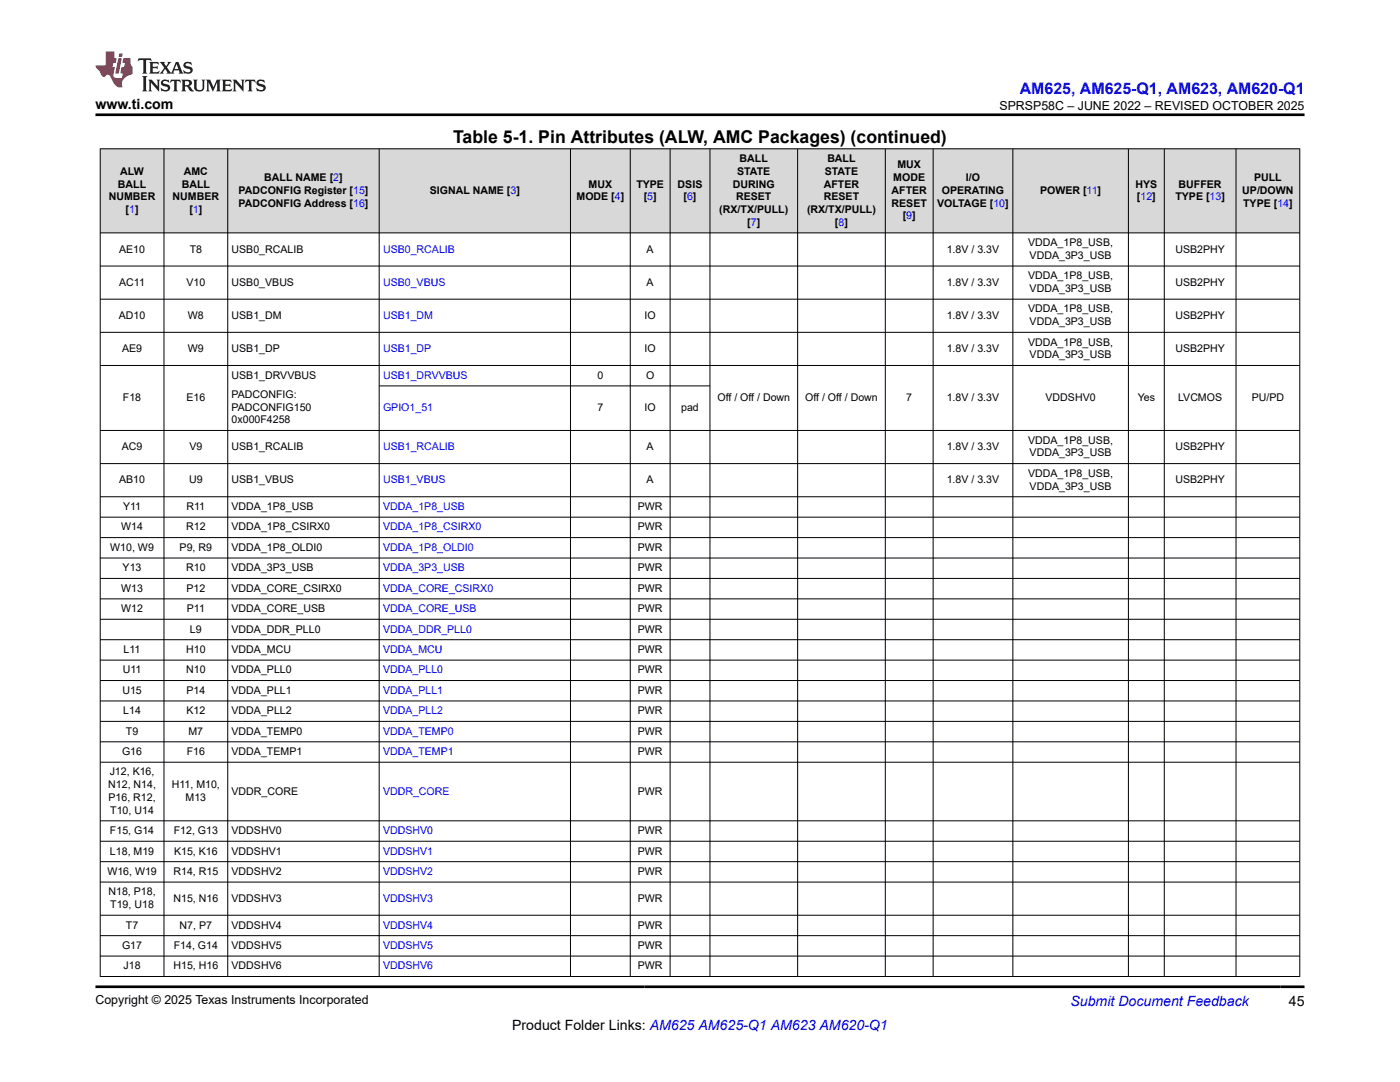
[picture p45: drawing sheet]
<svg xmlns="http://www.w3.org/2000/svg" width="279mm" height="216mm" viewBox="0 0 279 216" stroke-linecap="round" stroke-linejoin="round" font-family="sans-serif">
<defs><g id="words">
<text font-size="3.5" x="90.4" y="28.5">Table 5-1. Pin Attributes (ALW, AMC Packages) (continued)</text>
<text font-size="3.2" fill="#00f" x="203.5" y="18.7">AM625, AM625-Q1, AM623, AM620-Q1</text>
<g font-size="2.8">
<text x="19" y="21.8">www.ti.com</text>
<text x="257.2" y="200.7">45</text>
<text x="102.2" y="205.5">Product Folder Links: AM625 AM625-Q1 AM623 AM620-Q1</text>
</g>
<text font-size="2.8" fill="#00f" x="213.6" y="200.7">Submit Document Feedback</text>
<g font-size="2.5">
<text x="199.5" y="21.9">SPRSP58C – JUNE 2022 – REVISED OCTOBER 2025</text>
<text x="19" y="200.4">Copyright © 2025 Texas Instruments Incorporated</text>
</g>
<g font-size="2.1">
<text x="24" y="34.9">ALW</text>
<text x="36.7" y="34.9">AMC</text>
<text x="147.1" y="34.9">STATE</text>
<text x="147.6" y="32.3">BALL</text>
<text x="164.6" y="34.9">STATE</text>
<text x="165.1" y="32.3">BALL</text>
<text x="179.1" y="33.6">MUX</text>
<text x="21.7" y="40">NUMBER</text>
<text x="23.5" y="37.4">BALL</text>
<text x="34.4" y="40">NUMBER</text>
<text x="36.3" y="37.4">BALL</text>
<text x="47.6" y="38.7">PADCONFIG Register [15]</text>
<text x="47.6" y="41.2">PADCONFIG Address [16]</text>
<text x="52.7" y="36.2">BALL NAME [2]</text>
<text x="85.8" y="38.7">SIGNAL NAME [3]</text>
<text x="115.1" y="40">MODE [4]</text>
<text x="117.5" y="37.4">MUX</text>
<text x="127" y="37.4">TYPE</text>
<text x="128.5" y="40">[5]</text>
<text x="135.2" y="37.4">DSIS</text>
<text x="136.4" y="40">[6]</text>
<text x="146.3" y="37.4">DURING</text>
<text x="146.9" y="40">RESET</text>
<text x="164.4" y="40">RESET</text>
<text x="164.4" y="37.4">AFTER</text>
<text x="177.9" y="41.2">RESET</text>
<text x="177.9" y="38.7">AFTER</text>
<text x="178.3" y="36.2">MODE</text>
<text x="187" y="41.2">VOLTAGE [10]</text>
<text x="188" y="38.7">OPERATING</text>
<text x="192.8" y="36.2">I/O</text>
<text x="207.6" y="38.7">POWER [11]</text>
<text x="226.6" y="37.4">HYS</text>
<text x="226.9" y="40">[12]</text>
<text x="234.6" y="40">TYPE [13]</text>
<text x="235.2" y="37.4">BUFFER</text>
<text x="247.9" y="38.7">UP/DOWN</text>
<text x="248.1" y="41.2">TYPE [14]</text>
<text x="250.3" y="36.2">PULL</text>
<text x="25.1" y="42.5">[1]</text>
<text x="37.8" y="42.5">[1]</text>
<text x="143.6" y="42.5">(RX/TX/PULL)</text>
<text x="149.1" y="45">[7]</text>
<text x="161.1" y="42.5">(RX/TX/PULL)</text>
<text x="166.6" y="45">[8]</text>
<text x="180.2" y="43.8">[9]</text>
<text x="23.8" y="50.4">AE10</text>
<text x="37.9" y="50.4">T8</text>
<text x="46.2" y="50.4">USB0_RCALIB</text>
<text x="129.1" y="50.4">A</text>
<text x="188.9" y="50.4">1.8V / 3.3V</text>
<text x="205.2" y="49.1">VDDA_1P8_USB,</text>
<text x="205.5" y="51.7">VDDA_3P3_USB</text>
<text x="234.6" y="50.4">USB2PHY</text>
<text x="23.8" y="57">AC11</text>
<text x="37.2" y="57">V10</text>
<text x="46.2" y="57">USB0_VBUS</text>
<text x="129.1" y="57">A</text>
<text x="188.9" y="57">1.8V / 3.3V</text>
<text x="205.2" y="55.7">VDDA_1P8_USB,</text>
<text x="205.5" y="58.3">VDDA_3P3_USB</text>
<text x="234.6" y="57">USB2PHY</text>
<text x="23.7" y="63.6">AD10</text>
<text x="37.5" y="63.6">W8</text>
<text x="46.2" y="63.6">USB1_DM</text>
<text x="128.6" y="63.6">IO</text>
<text x="188.9" y="63.6">1.8V / 3.3V</text>
<text x="205.2" y="62.3">VDDA_1P8_USB,</text>
<text x="205.5" y="64.9">VDDA_3P3_USB</text>
<text x="234.6" y="63.6">USB2PHY</text>
<text x="24.4" y="70.2">AE9</text>
<text x="37.5" y="70.2">W9</text>
<text x="46.2" y="70.2">USB1_DP</text>
<text x="128.6" y="70.2">IO</text>
<text x="188.9" y="70.2">1.8V / 3.3V</text>
<text x="205.2" y="69">VDDA_1P8_USB,</text>
<text x="205.5" y="71.5">VDDA_3P3_USB</text>
<text x="234.6" y="70.2">USB2PHY</text>
<text x="46.2" y="75.6">USB1_DRVVBUS</text>
<text x="119.2" y="75.6">0</text>
<text x="128.9" y="75.6">O</text>
<text x="24.5" y="80">F18</text>
<text x="37.2" y="80">E16</text>
<text x="46.2" y="79.4">PADCONFIG:</text>
<text x="46.2" y="81.9">PADCONFIG150</text>
<text x="119.2" y="82.1">7</text>
<text x="128.6" y="82.1">IO</text>
<text x="135.9" y="82.1">pad</text>
<text x="143.2" y="80">Off / Off / Down</text>
<text x="160.7" y="80">Off / Off / Down</text>
<text x="180.9" y="80">7</text>
<text x="188.9" y="80">1.8V / 3.3V</text>
<text x="208.7" y="80">VDDSHV0</text>
<text x="227.1" y="80">Yes</text>
<text x="235.1" y="80">LVCMOS</text>
<text x="249.8" y="80">PU/PD</text>
<text x="24.3" y="89.8">AC9</text>
<text x="37.8" y="89.8">V9</text>
<text x="46.2" y="84.5">0x000F4258</text>
<text x="46.2" y="89.8">USB1_RCALIB</text>
<text x="129.1" y="89.8">A</text>
<text x="188.9" y="89.8">1.8V / 3.3V</text>
<text x="205.2" y="88.5">VDDA_1P8_USB,</text>
<text x="234.6" y="89.8">USB2PHY</text>
<text x="205.2" y="95.2">VDDA_1P8_USB,</text>
<text x="205.5" y="91.1">VDDA_3P3_USB</text>
<text x="23.8" y="96.4">AB10</text>
<text x="24.6" y="101.8">Y11</text>
<text x="37.2" y="101.8">R11</text>
<text x="37.7" y="96.4">U9</text>
<text x="46.2" y="96.4">USB1_VBUS</text>
<text x="46.2" y="101.8">VDDA_1P8_USB</text>
<text x="127.3" y="101.8">PWR</text>
<text x="129.1" y="96.4">A</text>
<text x="188.9" y="96.4">1.8V / 3.3V</text>
<text x="205.5" y="97.7">VDDA_3P3_USB</text>
<text x="234.6" y="96.4">USB2PHY</text>
<text x="24.2" y="105.8">W14</text>
<text x="37.1" y="105.8">R12</text>
<text x="46.2" y="105.8">VDDA_1P8_CSIRX0</text>
<text x="127.3" y="105.8">PWR</text>
<text x="22" y="109.9">W10, W9</text>
<text x="24.5" y="114">Y13</text>
<text x="35.9" y="109.9">P9, R9</text>
<text x="37.1" y="114">R10</text>
<text x="46.2" y="109.9">VDDA_1P8_OLDI0</text>
<text x="46.2" y="114">VDDA_3P3_USB</text>
<text x="127.3" y="109.9">PWR</text>
<text x="127.3" y="114">PWR</text>
<text x="24.2" y="118.1">W13</text>
<text x="37.2" y="118.1">P12</text>
<text x="46.2" y="118.1">VDDA_CORE_CSIRX0</text>
<text x="127.3" y="118.1">PWR</text>
<text x="24.2" y="122.1">W12</text>
<text x="37.3" y="122.1">P11</text>
<text x="46.2" y="122.1">VDDA_CORE_USB</text>
<text x="127.3" y="122.1">PWR</text>
<text x="24.7" y="130.3">L11</text>
<text x="37.1" y="130.3">H10</text>
<text x="37.9" y="126.2">L9</text>
<text x="46.2" y="126.2">VDDA_DDR_PLL0</text>
<text x="46.2" y="130.3">VDDA_MCU</text>
<text x="127.3" y="126.2">PWR</text>
<text x="127.3" y="130.3">PWR</text>
<text x="24.5" y="134.4">U11</text>
<text x="37.1" y="134.4">N10</text>
<text x="46.2" y="134.4">VDDA_PLL0</text>
<text x="127.3" y="134.4">PWR</text>
<text x="24.4" y="138.4">U15</text>
<text x="24.6" y="142.5">L14</text>
<text x="37.2" y="138.4">P14</text>
<text x="37.2" y="142.5">K12</text>
<text x="46.2" y="138.4">VDDA_PLL1</text>
<text x="46.2" y="142.5">VDDA_PLL2</text>
<text x="127.3" y="138.4">PWR</text>
<text x="127.3" y="142.5">PWR</text>
<text x="25.1" y="146.6">T9</text>
<text x="37.6" y="146.6">M7</text>
<text x="46.2" y="146.6">VDDA_TEMP0</text>
<text x="127.3" y="146.6">PWR</text>
<text x="21.9" y="154.7">J12, K16,</text>
<text x="24.4" y="150.7">G16</text>
<text x="37.3" y="150.7">F16</text>
<text x="46.2" y="150.7">VDDA_TEMP1</text>
<text x="127.3" y="150.7">PWR</text>
<text x="21.6" y="157.3">N12, N14,</text>
<text x="21.7" y="159.8">P16, R12,</text>
<text x="34.3" y="157.3">H11, M10,</text>
<text x="37" y="159.8">M13</text>
<text x="46.2" y="158.5">VDDR_CORE</text>
<text x="127.3" y="158.5">PWR</text>
<text x="21.9" y="166.4">F15, G14</text>
<text x="22" y="162.4">T10, U14</text>
<text x="34.7" y="166.4">F12, G13</text>
<text x="46.2" y="166.4">VDDSHV0</text>
<text x="127.3" y="166.4">PWR</text>
<text x="21.9" y="170.5">L18, M19</text>
<text x="34.7" y="170.5">K15, K16</text>
<text x="46.2" y="170.5">VDDSHV1</text>
<text x="127.3" y="170.5">PWR</text>
<text x="21.4" y="174.6">W16, W19</text>
<text x="21.7" y="178.7">N18, P18,</text>
<text x="34.6" y="174.6">R14, R15</text>
<text x="34.6" y="179.9">N15, N16</text>
<text x="46.2" y="174.6">VDDSHV2</text>
<text x="46.2" y="179.9">VDDSHV3</text>
<text x="127.3" y="174.6">PWR</text>
<text x="127.3" y="179.9">PWR</text>
<text x="22" y="181.2">T19, U18</text>
<text x="25.1" y="185.3">T7</text>
<text x="35.9" y="185.3">N7, P7</text>
<text x="46.2" y="185.3">VDDSHV4</text>
<text x="127.3" y="185.3">PWR</text>
<text x="24.4" y="189.3">G17</text>
<text x="34.7" y="189.3">F14, G14</text>
<text x="46.2" y="189.3">VDDSHV5</text>
<text x="127.3" y="189.3">PWR</text>
<text x="24.7" y="193.4">J18</text>
<text x="34.6" y="193.4">H15, H16</text>
<text x="46.2" y="193.4">VDDSHV6</text>
<text x="127.3" y="193.4">PWR</text>
</g>
<g font-size="2.1" fill="#00f">
<text x="76.4" y="50.4">USB0_RCALIB</text>
<text x="76.4" y="57">USB0_VBUS</text>
<text x="76.4" y="63.6">USB1_DM</text>
<text x="76.4" y="70.2">USB1_DP</text>
<text x="76.4" y="75.6">USB1_DRVVBUS</text>
<text x="76.4" y="82.1">GPIO1_51</text>
<text x="76.4" y="89.8">USB1_RCALIB</text>
<text x="76.4" y="96.4">USB1_VBUS</text>
<text x="76.4" y="101.8">VDDA_1P8_USB</text>
<text x="76.4" y="105.8">VDDA_1P8_CSIRX0</text>
<text x="76.4" y="109.9">VDDA_1P8_OLDI0</text>
<text x="76.4" y="114">VDDA_3P3_USB</text>
<text x="76.4" y="118.1">VDDA_CORE_CSIRX0</text>
<text x="76.4" y="122.1">VDDA_CORE_USB</text>
<text x="76.4" y="126.2">VDDA_DDR_PLL0</text>
<text x="76.4" y="130.3">VDDA_MCU</text>
<text x="76.4" y="134.4">VDDA_PLL0</text>
<text x="76.4" y="138.4">VDDA_PLL1</text>
<text x="76.4" y="142.5">VDDA_PLL2</text>
<text x="76.4" y="146.6">VDDA_TEMP0</text>
<text x="76.4" y="150.7">VDDA_TEMP1</text>
<text x="76.4" y="158.5">VDDR_CORE</text>
<text x="76.4" y="166.4">VDDSHV0</text>
<text x="76.4" y="170.5">VDDSHV1</text>
<text x="76.4" y="174.6">VDDSHV2</text>
<text x="76.4" y="179.9">VDDSHV3</text>
<text x="76.4" y="185.3">VDDSHV4</text>
<text x="76.4" y="189.3">VDDSHV5</text>
<text x="76.4" y="193.4">VDDSHV6</text>
</g>
</g></defs>
<g fill="#d8d8d8">
<path d="M20 29.7h239.4v16.8h-239.4z" fill-rule="evenodd"/>
<path d="M20.1 29.8h12.6v16.6h-12.6z" fill-rule="evenodd"/>
<path d="M32.8 29.8h12.6v16.6h-12.6z" fill-rule="evenodd"/>
<path d="M45.5 29.8h30.1v16.6h-30.1z" fill-rule="evenodd"/>
<path d="M75.7 29.8h38.1v16.6h-38.1z" fill-rule="evenodd"/>
<path d="M113.9 29.8h11.8v16.6h-11.8z" fill-rule="evenodd"/>
<path d="M125.8 29.8h7.9v16.6h-7.9z" fill-rule="evenodd"/>
<path d="M133.8 29.8h7.8v16.6h-7.8z" fill-rule="evenodd"/>
<path d="M141.7 29.8h17.4v16.6h-17.4z" fill-rule="evenodd"/>
<path d="M159.2 29.8h17.4v16.6h-17.4z" fill-rule="evenodd"/>
<path d="M176.7 29.8h9.5v16.6h-9.5z" fill-rule="evenodd"/>
<path d="M186.3 29.8h15.8v16.6h-15.8z" fill-rule="evenodd"/>
<path d="M202.2 29.8h22.9v16.6h-22.9z" fill-rule="evenodd"/>
<path d="M225.3 29.8h7v16.6h-7z" fill-rule="evenodd"/>
<path d="M232.4 29.8h14.2v16.6h-14.2z" fill-rule="evenodd"/>
<path d="M246.7 29.8h12.6v16.6h-12.6z" fill-rule="evenodd"/>
</g>
<g fill="none" stroke="#000" stroke-width=".2">
<path d="M19.9 29.7h239.6M20 29.6v165.3M32.7 29.6v165.3M45.5 29.6v165.3M75.7 29.6v165.3M113.9 29.6v165.3M125.8 29.6v165.3M133.7 29.6v165.3M141.7 29.6v165.3M159.2 29.6v165.3M176.7 29.6v165.3M186.2 29.6v165.3"/>
<path d="M202.1 29.6v165.3M225.2 29.6v165.3M232.4 29.6v165.3M246.7 29.6v165.3M259.4 29.6v165.3M19.9 46.5h239.6M19.9 53.1h239.6M19.9 59.7h239.6M19.9 66.3h239.6M19.9 72.9h239.6M75.7 77h66M19.9 85.9h239.6"/>
<path d="M19.9 92.5h239.6M19.9 99.1h239.6M19.9 103.2h239.6M19.9 107.3h239.6M19.9 111.3h239.6M19.9 115.4h239.6M19.9 119.5h239.6M19.9 123.6h239.6M19.9 127.6h239.6M19.9 131.7h239.6M19.9 135.8h239.6M19.9 139.9h239.6"/>
<path d="M19.9 143.9h239.6M19.9 148h239.6M19.9 152.1h239.6M19.9 163.8h239.6M19.9 167.9h239.6M19.9 171.9h239.6M19.9 176h239.6M19.9 182.6h239.6M19.9 186.7h239.6M19.9 190.8h239.6M19.9 194.8h239.6"/>
</g>
<path d="M27.7 11.6l-.2 .6 .5-.2h.6v.1v2.2l-.2 .4h1l-.2-.4v-2.2v-.1h.5l.5 .2-.1-.6zM29.8 12.4l.2 .3v1.6l-.2 .4h1.9l.1-.6a1.08 1.08 0 0 1-1.3 .2v-.7h.6l.4 .2v-.7l-.4 .2h-.6v-.5l.2-.2a1 1 0 0 1 1 .3l-.1-.5zM31.8 12.4l1 1.1-1 1.2h.9l-.2-.2 .4-.8 .5 .8-.2 .2h1.6l-.2-.2 .1-.5h1l.1 .5-.1 .2h.9l-.2-.4-.8-1.9h-.5l-1 2.1-.8-1.1 .9-1h-.8l.2 .2-.5 .6-.3-.6 .1-.2zM35.2 12.8l.4 1h-.8zM36.8 12.5a.65 .65 0 0 0-.2 .7 .65 .65 0 0 0 .6 .5l.7 .1 .1 .3a.79 .79 0 0 1-.7 .4 .79 .79 0 0 1-.7-.5l.1 .7 .2-.1a.93 .93 0 0 0 1.1 0 .93 .93 0 0 0 .4-.9 1.46 1.46 0 0 0-1.2-.6l-.1-.3a1.09 1.09 0 0 1 1.2 .2l-.2-.6-.1 .1-.6-.2zM28.4 15.2l.2 .4v2.2l-.2 .4h1l-.2-.4v-2.2l.2-.4zM29.6 15.9l.2 .4v1.5l-.2 .4h.8l-.3-.4v-1.3l1.7 1.8v-2l.2-.4h-.8l.2 .2 .1 1.1-1.2-1.3zM32.3 16a.65 .65 0 0 0-.2 .8 .65 .65 0 0 0 .7 .4l.6 .2 .1 .2a.79 .79 0 0 1-.7 .4 .79 .79 0 0 1-.7-.5l.1 .7 .2-.1a.93 .93 0 0 0 1.1 .1 .93 .93 0 0 0 .4-1 1.46 1.46 0 0 0-1.2-.5l-.1-.4a1.09 1.09 0 0 1 1.2 .2l-.2-.6-.1 .1-.6-.1zM34.1 15.9l-.1 .6a.63 .63 0 0 1 .7-.3l.1 1.6-.3 .4h1l-.2-.4v-1.6a.66 .66 0 0 1 .8 .3l-.1-.6zM36.2 15.9l.2 .4v1.5l-.2 .4h.9l-.2-.2v-.7h.5l.1 .2a.79 .79 0 0 0 1.2 .6l-1-.9a.61 .61 0 0 0 .6-.6 .61 .61 0 0 0-.5-.7zM36.9 16.2h.2a.47 .47 0 0 1 .5 .1 .47 .47 0 0 1 .1 .5l-.2 .1-.6 .1zM38.5 15.9l.2 .2a2.27 2.27 0 0 0 .4 2 1.04 1.04 0 0 0 1.7-.7v-1.3l.2-.2h-.8l.2 .4v1.1a.6 .6 0 0 1-.6 .6 .6 .6 0 0 1-.6-.6v-1.1l.3-.4zM41.1 15.9l.2 .4v1.5l-.2 .4h.7l-.2-.4v-1.4l.9 1.9 .8-1.9v1.4l-.2 .4h1l-.3-.4v-1.5l.3-.4h-.8l-.7 1.5-.7-1.5zM44.3 15.9l.2 .4v1.5l-.2 .4h1.9l.1-.6a1.09 1.09 0 0 1-1.3 .2v-.7h.6l.4 .2v-.6l-.4 .2h-.6v-.6l.2-.1a1.01 1.01 0 0 1 1 .3l-.1-.6zM46.4 15.9l.3 .4v1.5l-.3 .4h.8l-.2-.4v-1.3l1.6 1.8v-2l.2-.4h-.7l.2 .2v1.1l-1.2-1.3zM49 15.9l-.1 .6a.63 .63 0 0 1 .8-.3v1.6l-.3 .4h1l-.2-.4v-1.6a.66 .66 0 0 1 .8 .3l-.1-.6zM51.4 16a.65 .65 0 0 0-.2 .8 .65 .65 0 0 0 .6 .4l.6 .2 .2 .2a.79 .79 0 0 1-.8 .4 .79 .79 0 0 1-.6-.5l.1 .7 .2-.1a.93 .93 0 0 0 1 .1 .93 .93 0 0 0 .5-1 1.46 1.46 0 0 0-1.3-.5l-.1-.4a1.09 1.09 0 0 1 1.3 .2l-.2-.6-.2 .1-.5-.1z" fill="#231f20"/>
<path d="M21.1 10.3v2.7h-2.1l.1 .4 .9 1a.95 .95 0 0 0 .9 .9 .59 .59 0 0 1 .6-.4 .59 .59 0 0 1 .5 .3l.4 .8a1.59 1.59 0 0 0 2.1 1.4 1.61 1.61 0 0 1 1-2.3l1-.3-.1-1.5a1.59 1.59 0 0 1-.4-1.7h-1.4l-.2 .9h.5l-.1 .9h-.5l-.2 .9v.3l.4 .1-.2 .9h-.6a.73 .73 0 0 1-1.1-.7l.3-1.5h-.5l.2-.9h.5l.2-.9h-.5v-1.3zM23.6 11.6l-.6 3.1h.7l.6-3.1zM23.8 10.7l-.1 .6h.7l.1-.6z" fill="#ed1c24"/>
<path d="M19 22.9h241.3M19 196.9h241.3" fill="none" stroke="#000" stroke-width=".53"/>
<use href="#words"/>
</svg>
